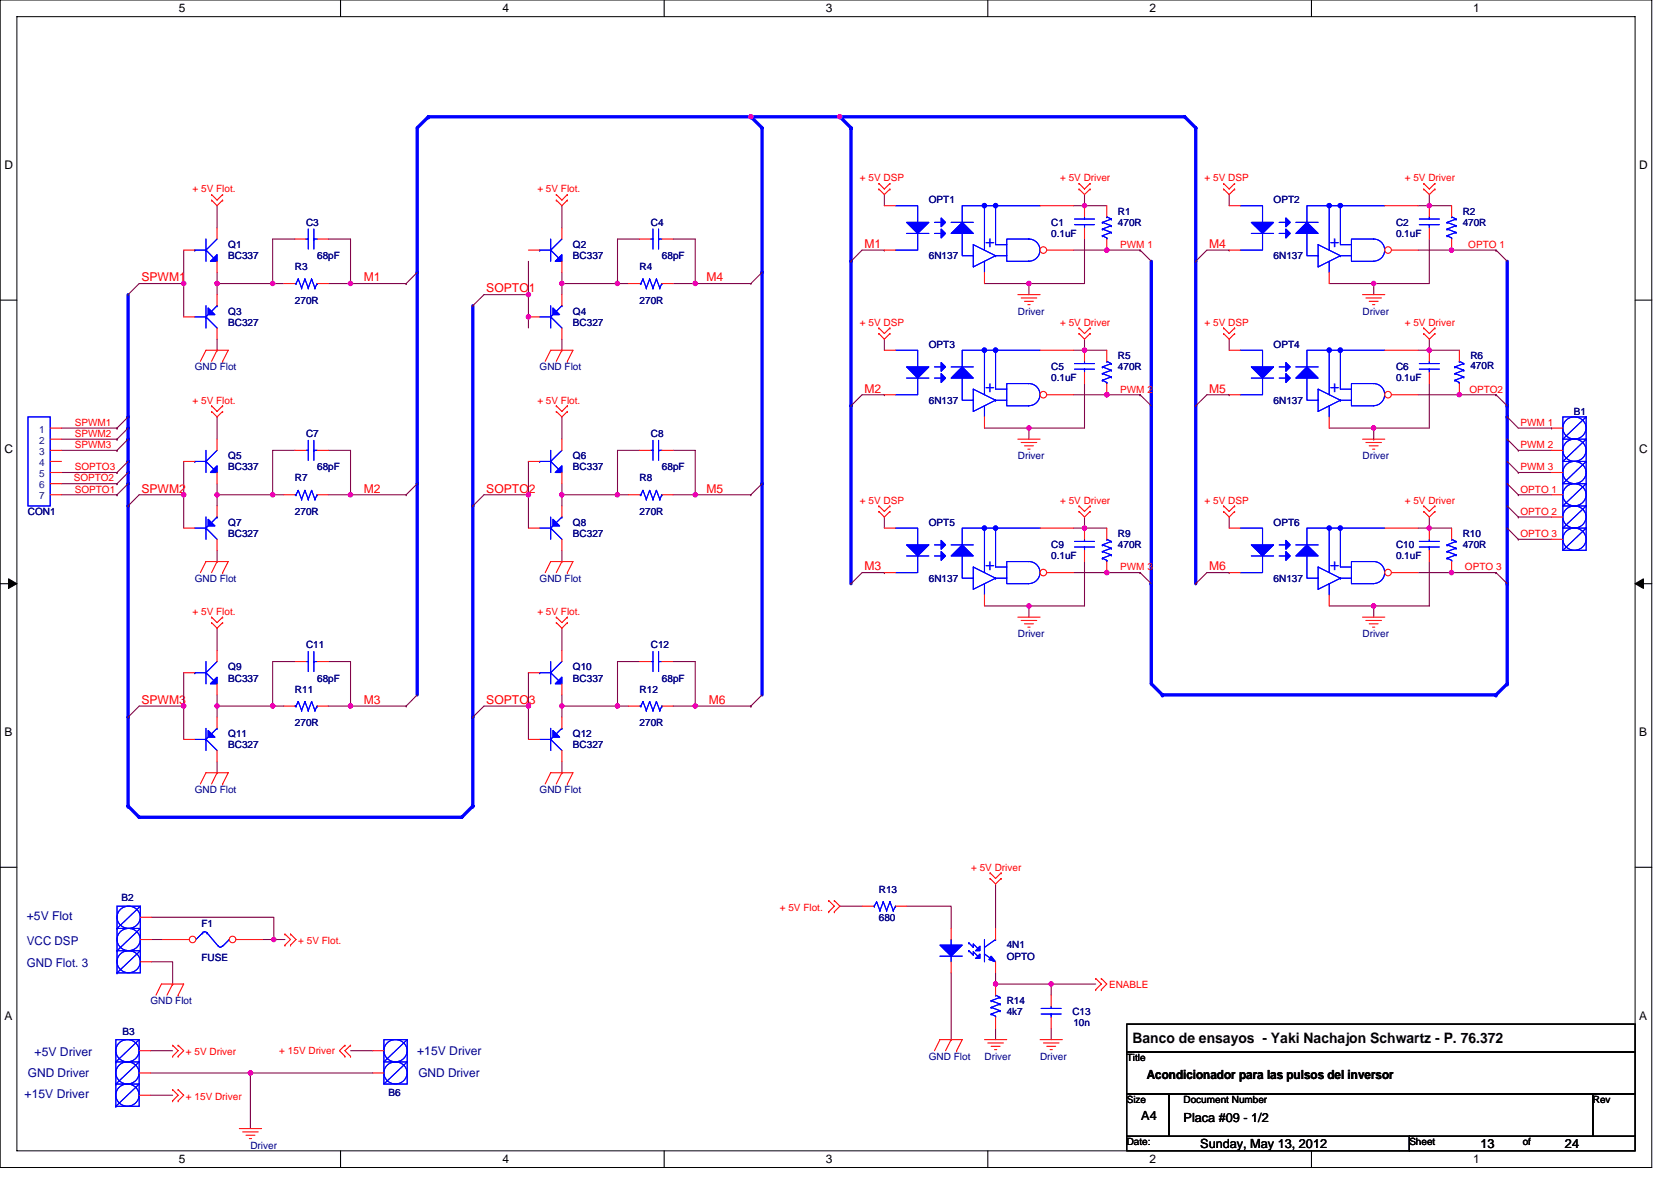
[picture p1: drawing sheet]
<svg xmlns="http://www.w3.org/2000/svg" width="297mm" height="210mm" viewBox="0 0 297 210" stroke-linecap="round" stroke-linejoin="round" font-family="sans-serif">
<defs><g id="words">
<g font-size="3.6" fill="#00f">
<text x="175" y="44.2">+</text>
<text x="236.3" y="44.2">+</text>
<text x="175" y="69.8">+</text>
<text x="236.3" y="69.8">+</text>
<text x="175" y="101.5">+</text>
<text x="236.3" y="101.5">+</text>
</g>
<text font-size="2.6" x="201.3" y="185.5">Banco de ensayos - Yaki Nachajon Schwartz - P. 76.372</text>
<g font-size="2.2" fill="#f00">
<text x="153.6" y="44.1">M1</text>
<text x="214.9" y="44.1">M4</text>
<text x="25.1" y="50">SPWM1</text>
<text x="64.7" y="50">M1</text>
<text x="86.4" y="52">SOPTO1</text>
<text x="125.6" y="50">M4</text>
<text x="153.6" y="69.8">M2</text>
<text x="214.9" y="69.8">M5</text>
<text x="25.1" y="87.6">SPWM2</text>
<text x="64.7" y="87.6">M2</text>
<text x="86.4" y="87.6">SOPTO2</text>
<text x="125.6" y="87.6">M5</text>
<text x="153.6" y="101.4">M3</text>
<text x="214.9" y="101.4">M6</text>
<text x="25.1" y="125.1">SPWM3</text>
<text x="64.7" y="125.1">M3</text>
<text x="86.4" y="125.1">SOPTO3</text>
<text x="126" y="125.1">M6</text>
</g>
<g font-size="2.2" fill="#0000a0">
<text x="4.8" y="163.7">+5V Flot</text>
<text x="4.8" y="172">GND Flot. 3</text>
<text x="4.8" y="168">VCC DSP</text>
<text x="5" y="191.5">GND Driver</text>
<text x="6.2" y="187.8">+5V Driver</text>
<text x="74.2" y="187.6">+15V Driver</text>
<text x="74.4" y="191.5">GND Driver</text>
<text x="4.4" y="195.3">+15V Driver</text>
</g>
<g font-size="2.2">
<text x="203.9" y="191.9">Acondicionador para las pulsos del inversor</text>
<text x="202.9" y="199.1">A4</text>
<text x="210.4" y="199.5">Placa #09 - 1/2</text>
<text x="213.4" y="204.1">Sunday, May 13, 2012</text>
<text x="263.2" y="204.1">13</text>
<text x="278.2" y="204.1">24</text>
</g>
<g font-size="2.1">
<text x="31.8" y="2.2">5</text>
<text x="89.3" y="2.2">4</text>
<text x="146.8" y="2.2">3</text>
<text x="204.4" y="2.2">2</text>
<text x="261.9" y="2.2">1</text>
<text x=".8" y="30.1">D</text>
<text x="291.4" y="30.1">D</text>
<text x=".8" y="80.5">C</text>
<text x="291.4" y="80.5">C</text>
<text x=".8" y="130.9">B</text>
<text x="291.4" y="130.9">B</text>
<text x=".8" y="181.3">A</text>
<text x="291.4" y="181.3">A</text>
<text x="31.8" y="206.8">5</text>
<text x="89.3" y="206.8">4</text>
<text x="146.8" y="206.8">3</text>
<text x="204.4" y="206.8">2</text>
<text x="261.9" y="206.8">1</text>
</g>
<g font-size="1.8" fill="#f00">
<text x="34.2" y="34.2">+ 5V Flot.</text>
<text x="95.5" y="34.2">+ 5V Flot.</text>
<text x="152.9" y="32.2">+ 5V DSP</text>
<text x="188.4" y="32.2">+ 5V Driver</text>
<text x="214.1" y="32.2">+ 5V DSP</text>
<text x="249.7" y="32.2">+ 5V Driver</text>
<text x="199.1" y="44.1">PWM 1</text>
<text x="261" y="44.1">OPTO 1</text>
<text x="152.9" y="57.9">+ 5V DSP</text>
<text x="188.4" y="57.9">+ 5V Driver</text>
<text x="214.1" y="57.9">+ 5V DSP</text>
<text x="249.7" y="57.9">+ 5V Driver</text>
<text x="34.2" y="71.8">+ 5V Flot.</text>
<text x="95.5" y="71.8">+ 5V Flot.</text>
<text x="199.1" y="69.8">PWM 2</text>
<text x="261.2" y="69.8">OPTO2</text>
<text x="13.3" y="77.7">SPWM2</text>
<text x="13.3" y="75.7">SPWM1</text>
<text x="270.3" y="75.7">PWM 1</text>
<text x="13.3" y="83.6">SOPTO3</text>
<text x="13.3" y="79.7">SPWM3</text>
<text x="270.3" y="83.6">PWM 3</text>
<text x="270.3" y="79.7">PWM 2</text>
<text x="13.1" y="85.6">SOPTO2</text>
<text x="13.3" y="87.6">SOPTO1</text>
<text x="152.9" y="89.6">+ 5V DSP</text>
<text x="188.4" y="89.6">+ 5V Driver</text>
<text x="214.1" y="89.6">+ 5V DSP</text>
<text x="249.7" y="89.6">+ 5V Driver</text>
<text x="270.3" y="87.6">OPTO 1</text>
<text x="270.3" y="91.5">OPTO 2</text>
<text x="270.3" y="95.5">OPTO 3</text>
<text x="199.1" y="101.4">PWM 3</text>
<text x="260.4" y="101.4">OPTO 3</text>
<text x="34.2" y="109.3">+ 5V Flot.</text>
<text x="95.5" y="109.3">+ 5V Flot.</text>
<text x="172.6" y="154.8">+ 5V Driver</text>
<text x="138.6" y="161.9">+ 5V Flot.</text>
<text x="53" y="167.9">+ 5V Flot.</text>
<text x="197.1" y="175.7">ENABLE</text>
<text x="33.1" y="187.6">+ 5V Driver</text>
<text x="49.7" y="187.4">+ 15V Driver</text>
<text x="33.1" y="195.5">+ 15V Driver</text>
</g>
<g font-size="1.8" fill="#000080">
<text x="54.4" y="40.1">C3</text>
<text x="115.7" y="40.1">C4</text>
<text x="165.1" y="36.2">OPT1</text>
<text x="186.9" y="40.1">C1</text>
<text x="198.7" y="38.2">R1</text>
<text x="198.7" y="40.1">470R</text>
<text x="226.4" y="36.2">OPT2</text>
<text x="248.2" y="40.1">C2</text>
<text x="260" y="38.2">R2</text>
<text x="260" y="40.1">470R</text>
<text x="40.6" y="44.1">Q1</text>
<text x="40.6" y="46.1">BC337</text>
<text x="56.4" y="46.1">68pF</text>
<text x="101.9" y="44.1">Q2</text>
<text x="101.9" y="46.1">BC337</text>
<text x="117.7" y="46.1">68pF</text>
<text x="165.1" y="46.1">6N137</text>
<text x="186.9" y="42.1">0.1uF</text>
<text x="226.4" y="46.1">6N137</text>
<text x="248.2" y="42.1">0.1uF</text>
<text x="52.4" y="48">R3</text>
<text x="52.4" y="54">270R</text>
<text x="113.7" y="48">R4</text>
<text x="113.7" y="54">270R</text>
<text x="40.6" y="55.9">Q3</text>
<text x="40.6" y="57.9">BC327</text>
<text x="101.9" y="55.9">Q4</text>
<text x="101.9" y="57.9">BC327</text>
<text x="180.9" y="55.9">Driver</text>
<text x="242.2" y="55.9">Driver</text>
<text x="34.6" y="65.8">GND Flot</text>
<text x="95.9" y="65.8">GND Flot</text>
<text x="165.1" y="61.9">OPT3</text>
<text x="186.9" y="65.8">C5</text>
<text x="198.7" y="63.9">R5</text>
<text x="198.7" y="65.8">470R</text>
<text x="226.4" y="61.9">OPT4</text>
<text x="248.2" y="65.8">C6</text>
<text x="261.4" y="63.9">R6</text>
<text x="261.4" y="65.6">470R</text>
<text x="165.1" y="71.8">6N137</text>
<text x="186.9" y="67.8">0.1uF</text>
<text x="226.4" y="71.8">6N137</text>
<text x="248.2" y="67.8">0.1uF</text>
<text x="54.4" y="77.7">C7</text>
<text x="115.7" y="77.7">C8</text>
<text x="279.8" y="73.7">B1</text>
<text x="40.6" y="81.7">Q5</text>
<text x="40.6" y="83.6">BC337</text>
<text x="56.4" y="83.6">68pF</text>
<text x="101.9" y="81.7">Q6</text>
<text x="101.9" y="83.6">BC337</text>
<text x="117.7" y="83.6">68pF</text>
<text x="180.9" y="81.7">Driver</text>
<text x="242.2" y="81.7">Driver</text>
<text x="52.4" y="85.6">R7</text>
<text x="113.7" y="85.6">R8</text>
<text x="5" y="91.5">CON1</text>
<text x="40.6" y="93.5">Q7</text>
<text x="40.6" y="95.5">BC327</text>
<text x="52.4" y="91.5">270R</text>
<text x="101.9" y="93.5">Q8</text>
<text x="101.9" y="95.5">BC327</text>
<text x="113.7" y="91.5">270R</text>
<text x="165.1" y="93.5">OPT5</text>
<text x="198.7" y="95.5">R9</text>
<text x="226.4" y="93.5">OPT6</text>
<text x="260" y="95.5">R10</text>
<text x="186.9" y="97.5">C9</text>
<text x="186.9" y="99.4">0.1uF</text>
<text x="198.7" y="97.5">470R</text>
<text x="248.2" y="97.5">C10</text>
<text x="248.2" y="99.4">0.1uF</text>
<text x="260" y="97.5">470R</text>
<text x="34.6" y="103.4">GND Flot</text>
<text x="95.9" y="103.4">GND Flot</text>
<text x="165.1" y="103.4">6N137</text>
<text x="226.4" y="103.4">6N137</text>
<text x="180.9" y="113.3">Driver</text>
<text x="242.2" y="113.3">Driver</text>
<text x="40.6" y="119.2">Q9</text>
<text x="54.4" y="115.3">C11</text>
<text x="101.9" y="119.2">Q10</text>
<text x="115.7" y="115.3">C12</text>
<text x="40.6" y="121.2">BC337</text>
<text x="52.4" y="123.2">R11</text>
<text x="56.4" y="121.2">68pF</text>
<text x="101.9" y="121.2">BC337</text>
<text x="113.7" y="123.2">R12</text>
<text x="117.7" y="121.2">68pF</text>
<text x="40.6" y="131.1">Q11</text>
<text x="52.4" y="129.1">270R</text>
<text x="101.9" y="131.1">Q12</text>
<text x="113.7" y="129.1">270R</text>
<text x="40.6" y="133.1">BC327</text>
<text x="101.9" y="133.1">BC327</text>
<text x="34.6" y="141">GND Flot</text>
<text x="95.9" y="141">GND Flot</text>
<text x="21.6" y="160.1">B2</text>
<text x="156.2" y="158.7">R13</text>
<text x="35.8" y="164.9">F1</text>
<text x="156.2" y="163.7">680</text>
<text x="35.8" y="170.8">FUSE</text>
<text x="179" y="168.6">4N1</text>
<text x="179" y="170.6">OPTO</text>
<text x="26.7" y="178.5">GND Flot</text>
<text x="179" y="178.5">R14</text>
<text x="21.8" y="184.1">B3</text>
<text x="179" y="180.5">4k7</text>
<text x="190.6" y="180.5">C13</text>
<text x="190.8" y="182.5">10n</text>
<text x="165.1" y="188.4">GND Flot</text>
<text x="175" y="188.4">Driver</text>
<text x="184.9" y="188.4">Driver</text>
<text x="69" y="194.9">B6</text>
<text x="44.5" y="204.2">Driver</text>
</g>
<g font-size="1.8" fill="#004080">
<text x="6.9" y="76.9">1</text>
<text x="6.9" y="78.9">2</text>
<text x="6.9" y="80.9">3</text>
<text x="6.9" y="82.8">4</text>
<text x="6.9" y="84.8">5</text>
<text x="6.9" y="86.8">6</text>
<text x="6.9" y="88.8">7</text>
</g>
<g font-size="1.8">
<text x="200.3" y="188.6">Title</text>
<text x="200.3" y="196.1">Size</text>
<text x="210.4" y="196.1">Document Number</text>
<text x="283.1" y="196.1">Rev</text>
<text x="200.3" y="203.6">Date:</text>
<text x="250.5" y="203.6">Sheet</text>
<text x="270.7" y="203.6">of</text>
</g>
</g></defs>
<path d="M0 0h293.6v207.6h-293.6zM3 3h287.7v201.6h-287.7z" fill="none" stroke="#000" stroke-width=".18"/>
<g fill="#fff">
<path d="M31.8 .3h1.2v2.4h-1.2z"/>
<path d="M31.8 204.9h1.2v2.4h-1.2z"/>
</g>
<path d="M60.5 0v3M60.5 204.6v3" fill="none" stroke="#000" stroke-width=".19"/>
<g fill="#fff">
<path d="M89.3 .3h1.2v2.4h-1.2z"/>
<path d="M89.3 204.9h1.2v2.4h-1.2z"/>
</g>
<path d="M118.1 0v3M118.1 204.6v3" fill="none" stroke="#000" stroke-width=".19"/>
<g fill="#fff">
<path d="M146.8 .3h1.2v2.4h-1.2z"/>
<path d="M146.8 204.9h1.2v2.4h-1.2z"/>
</g>
<path d="M175.6 0v3M175.6 204.6v3" fill="none" stroke="#000" stroke-width=".19"/>
<g fill="#fff">
<path d="M204.4 .3h1.1v2.4h-1.1z"/>
<path d="M204.4 204.9h1.1v2.4h-1.1z"/>
</g>
<path d="M233.1 0v3M233.1 204.6v3" fill="none" stroke="#000" stroke-width=".19"/>
<g fill="#fff">
<path d="M261.9 .3h1.2v2.4h-1.2z"/>
<path d="M261.9 204.9h1.2v2.4h-1.2z"/>
<path d="M.8 28.2h1.5v2.3h-1.5z"/>
<path d="M291.4 28.2h1.5v2.3h-1.5z"/>
<path d="M.8 78.5h1.5v2.4h-1.5z"/>
<path d="M291.4 78.5h1.5v2.4h-1.5z"/>
</g>
<path d="M0 53.4h3M290.7 53.4h2.9" fill="none" stroke="#000" stroke-width=".19"/>
<g fill="#fff">
<path d="M.8 129h1.4v2.3h-1.4z"/>
<path d="M291.4 129h1.4v2.3h-1.4z"/>
</g>
<path d="M0 103.8h3M290.7 103.8h2.9" fill="none" stroke="#000" stroke-width=".19"/>
<path d="M1.5 102.9l1.5 .9-1.5 .8zM290.7 103.8l1.4-.9v1.7z" fill="#000" stroke="#000" stroke-width=".18"/>
<g fill="#fff">
<path d="M.7 179.4h1.5v2.4h-1.5z"/>
<path d="M291.4 179.4h1.4v2.4h-1.4z"/>
</g>
<path d="M0 154.2h3M290.7 154.2h2.9M200.3 194.5h7.5v7.5h-7.5zM200.3 182.1h90.4v4.9h-90.4zM200.3 187h90.4v7.5h-90.4zM207.8 194.5h75.3v7.5h-75.3zM283.1 194.5h7.6v7.5h-7.6zM200.3 202h50.2v2.6h-50.2zM250.5 202h40.2v2.6h-40.2z" fill="none" stroke="#000" stroke-width=".19"/>
<g fill="none" stroke="#00f" stroke-width=".59">
<path d="M76.2 20.8h.1M76.2 20.8l-2 1.9v100.8M76.2 20.8h57.3M133.5 20.8l2 1.9v100.8M133.5 20.8h.1M133.5 20.8h15.8M149.3 20.8h.1M149.3 20.8h61.3l2 1.9M149.3 20.8l2 1.9M151.3 22.7v81.1M151.3 22.7h.1M212.6 22.7v81.1"/>
<path d="M212.6 22.7h.1M22.8 52.4v90.9M84 54.4v88.9M204.7 46.5v57.3M267.9 46.5v27.6M267.9 72.2h.1M267.9 74.1h.1M267.9 74.1v29.7M204.7 103.8v17.8l1.9 1.9M204.7 103.8h.1M267.9 103.8h.1M267.9 103.8v17.8"/>
<path d="M206.6 123.5h.1M206.6 123.5h59.3M265.9 123.5h.1M267.9 121.6h.1M267.9 121.6l-2 1.9M22.8 143.3l1.9 2h57.4l1.9-2M22.8 143.3h.1M84 143.3h.1"/>
</g>
<g fill="#f0f" stroke="#f0f" stroke-width=".19">
<circle cx="133.5" cy="20.7" r=".38"/>
<circle cx="149.3" cy="20.7" r=".38"/>
<circle cx="177" cy="174.9" r=".38"/>
<circle cx="186.9" cy="174.9" r=".38"/>
<circle cx="38.6" cy="125.5" r=".38"/>
<circle cx="109.7" cy="88" r=".38"/>
<circle cx="109.7" cy="125.5" r=".38"/>
<circle cx="123.6" cy="88" r=".38"/>
<circle cx="99.9" cy="50.4" r=".38"/>
<circle cx="93.9" cy="56.3" r=".38"/>
<circle cx="109.7" cy="50.4" r=".38"/>
<circle cx="99.9" cy="125.5" r=".38"/>
<circle cx="99.9" cy="88" r=".38"/>
<circle cx="38.6" cy="50.4" r=".38"/>
<circle cx="48.5" cy="125.5" r=".38"/>
<circle cx="48.5" cy="88" r=".38"/>
<circle cx="93.9" cy="52.4" r=".39"/>
<circle cx="258" cy="44.5" r=".38"/>
<circle cx="93.9" cy="88" r=".38"/>
<circle cx="32.7" cy="50.4" r=".39"/>
<circle cx="62.3" cy="125.5" r=".39"/>
<circle cx="48.5" cy="50.4" r=".38"/>
<circle cx="38.6" cy="88" r=".38"/>
<circle cx="123.6" cy="125.5" r=".38"/>
<circle cx="123.6" cy="50.4" r=".38"/>
<circle cx="32.7" cy="125.5" r=".39"/>
<circle cx="32.7" cy="88" r=".39"/>
<circle cx="62.3" cy="50.4" r=".39"/>
<circle cx="196.7" cy="44.5" r=".38"/>
<circle cx="182.9" cy="50.4" r=".38"/>
<circle cx="192.8" cy="62.3" r=".39"/>
<circle cx="196.7" cy="70.2" r=".38"/>
<circle cx="62.3" cy="88" r=".39"/>
<circle cx="182.9" cy="76.1" r=".38"/>
<circle cx="192.8" cy="36.6" r=".38"/>
<circle cx="192.8" cy="93.9" r=".38"/>
<circle cx="196.7" cy="101.8" r=".39"/>
<circle cx="182.9" cy="107.7" r=".38"/>
<circle cx="254.1" cy="36.6" r=".38"/>
<circle cx="244.2" cy="50.4" r=".38"/>
<circle cx="254.1" cy="62.3" r=".39"/>
<circle cx="244.2" cy="76.1" r=".38"/>
<circle cx="254.1" cy="93.9" r=".38"/>
<circle cx="244.2" cy="107.7" r=".38"/>
<circle cx="258" cy="101.8" r=".39"/>
<circle cx="93.9" cy="125.5" r=".38"/>
<circle cx="48.7" cy="167" r=".38"/>
<circle cx="44.5" cy="190.8" r=".39"/>
<circle cx="259.4" cy="70.2" r=".39"/>
</g>
<g fill="none" stroke="#800040" stroke-width=".19">
<path d="M38.6 36.6v3.9M99.9 36.6v3.9M157.2 34.6v2M190.8 36.6h2M192.8 36.6h3.9M192.8 36.6h.1M192.8 34.6v2M218.5 34.6v2M252.1 36.6h2M254.1 36.6h3.9M254.1 36.6h.1M254.1 34.6v2"/>
<path d="M22.8 52.4h.1M32.7 44.5v5.9M32.7 50.4h.1M32.7 50.4h-8l-1.9 2M32.7 50.4v5.9M38.6 50.4v2M38.6 50.4h.1M38.6 50.4h9.9M38.6 48.4v2M48.5 50.4h.1M48.5 50.4h2M52.4 42.5h-3.9v7.9"/>
<path d="M58.4 50.4h3.9M58.4 42.5h3.9v7.9M62.3 50.4h.1M62.3 50.4h9.9M72.2 50.4h.1M74.2 48.4l-2 2M84 54.4h.1M93.9 56.3h.1M93.9 52.4h.1M93.9 46.5v5.9M93.9 52.4v3.9M93.9 56.3v2"/>
<path d="M93.9 52.4h-7.9l-2 2M99.9 50.4h.1M99.9 50.4v2M99.9 50.4h9.9M99.9 48.4v2M109.8 50.4h.1M109.8 50.4h1.9M113.7 42.5h-3.9v7.9M119.7 42.5h3.9v7.9M119.7 50.4h3.9M123.6 50.4h.1M123.6 50.4h9.9"/>
<path d="M133.5 50.4h.1M135.5 48.4l-2 2M151.3 46.5h.1M157.2 44.5h.1M157.2 44.5h-4l-1.9 2M175 50.4h7.9M182.9 50.4v2M182.9 50.4h.1M190.8 44.5h11.9M192.8 42.5v7.9h-9.9M196.7 44.5h.1M202.7 44.5h.1"/>
<path d="M202.7 44.5l2 2M212.6 46.5h.1M218.5 44.5h.1M218.5 44.5h-4l-1.9 2M236.3 50.4h7.9M244.2 50.4h.1M244.2 50.4v2M252.1 44.5h13.8M254.1 42.5v7.9h-9.9M258 44.5h.1M265.9 44.5h.1M265.9 44.5l2 2"/>
<path d="M10.9 78.1h9.9M10.9 76.1h9.9M20.8 78.1h.1M20.8 76.1h.1M22.8 78.1l-2 2M22.8 74.1l-2 2M22.8 76.1l-2 2M38.6 74.1v4M38.6 60.3v2M99.9 74.1v4M99.9 60.3v2M151.3 72.2h.1"/>
<path d="M157.2 70.2h.1M157.2 60.3v2M157.2 70.2h-4l-1.9 2M175 76.1h7.9M182.9 76.1v2M182.9 76.1h.1M190.8 70.2h11.9M190.8 62.3h2M192.8 62.3h.1M192.8 62.3h3.9M192.8 60.3v2M192.8 68.2v7.9h-9.9"/>
<path d="M196.7 70.2h.1M202.7 70.2h.1M202.7 70.2l2 2M212.6 72.2h.1M218.5 70.2h.1M218.5 60.3v2M218.5 70.2h-4l-1.9 2M236.3 76.1h7.9M244.2 78.1h.1M244.2 76.1v2M252.1 70.2h13.8M252.1 62.3h2"/>
<path d="M254.1 62.3h.1M254.1 60.3v2M254.1 68.2v7.9h-9.9M254.1 62.3h5.3M265.9 70.2h.1M265.9 70.2l2 2M267.9 74.1h.1M267.9 78.1h.1M267.9 74.1l2 2h5.9M267.9 78.1l2 2M275.8 76.1h.1M10.9 88h9.9"/>
<path d="M10.9 84h9.9M10.9 80.1h9.9M10.9 86h9.9M20.8 84h.1M20.8 80.1h.1M20.8 86h.1M20.8 88h.1M22.8 90h.1M22.8 82l-2 2M22.8 84l-2 2M22.8 86l-2 2M32.7 88v5.9"/>
<path d="M32.7 82v6M32.7 88h.1M32.7 88h-8l-1.9 2M38.6 88v2M38.6 88h9.9M38.6 88h.1M38.6 97.9v1.9M38.6 86v2M48.5 88h.1M48.5 88h2M52.4 80.1h-3.9v7.9M58.4 88h3.9"/>
<path d="M58.4 80.1h3.9v7.9M62.3 88h.1M62.3 88h9.9M72.2 88h.1M74.2 86l-2 2M84 90h.1M93.9 88h.1M93.9 82h.1M93.9 88v5.9M93.9 88h-7.9l-2 2M93.9 82v6M99.9 88v2"/>
<path d="M99.9 88h.1M99.9 97.9v1.9M99.9 86v2M109.8 88h.1M109.8 88h1.9M113.7 80.1h-3.9v7.9h-9.9M119.7 88h3.9M119.7 80.1h3.9v7.9M123.6 88h.1M123.6 88h9.9M133.5 88h.1M135.5 86l-2 2"/>
<path d="M157.2 91.9v2M190.8 93.9h2M192.8 93.9h.1M192.8 91.9v2M192.8 93.9h3.9M192.8 99.8v7.9h-9.9v2M218.5 91.9v2M252.1 93.9h2M254.1 93.9h.1M254.1 99.8v7.9h-9.9M254.1 91.9v2M254.1 93.9h3.9"/>
<path d="M267.9 82h.1M267.9 86h.1M267.9 90h.1M267.9 93.9h.1M267.9 82l2 2M267.9 86l2 2M267.9 90l2 1.9M267.9 93.9l2 2M269.9 84h.1M269.9 80.1h.1M269.9 88h.1M269.9 91.9h.1"/>
<path d="M269.9 95.9h.1M269.9 88h5.9M269.9 84h5.9M269.9 80.1h5.9M269.9 91.9h5.9M269.9 95.9h5.9M32.7 119.6v5.9M38.6 111.7v4M52.4 117.6h-3.9v7.9M58.4 117.6h3.9v7.9M93.9 119.6h.1M93.9 119.6v5.9"/>
<path d="M99.9 111.7v4M113.7 117.6h-3.9v7.9M119.7 117.6h3.9v7.9M151.3 103.8h.1M157.2 101.8h.1M157.2 101.8h-4l-1.9 2M175 107.7h7.9M182.9 107.7h.1M190.8 101.8h11.9M196.7 101.8h.1M202.7 101.8h.1M202.7 101.8l2 2"/>
<path d="M212.6 103.8h.1M218.5 101.8h.1M218.5 101.8h-4l-1.9 2M236.3 107.7h7.9M244.2 107.7v2M244.2 107.7h.1M252.1 101.8h13.8M258 101.8h.1M265.9 101.8h.1M265.9 101.8l2 2M22.8 127.5h.1M32.7 125.5h.1"/>
<path d="M32.7 125.5h-8l-1.9 2M32.7 125.5v6M38.6 125.5h9.9M38.6 125.5h.1M38.6 125.5v2M38.6 135.4v2M38.6 123.5v2M48.5 125.5h.1M48.5 125.5h2M58.4 125.5h3.9M62.3 125.5h.1M62.3 125.5h9.9"/>
<path d="M72.2 125.5h.1M74.2 123.5l-2 2M84 127.5h.1M93.9 125.5h.1M93.9 125.5v6M93.9 125.5h-7.9l-2 2M99.9 125.5h.1M99.9 125.5v2M99.9 125.5h9.9M99.9 135.4v2M99.9 123.5v2M109.8 125.5h.1"/>
<path d="M109.8 125.5h1.9M119.7 125.5h13.8M123.6 125.5h.1M133.5 125.5h.1M135.5 123.5l-2 2M177 157.2v7.9M26.9 163.1h21.8v3.9M26.9 167h2M26.9 171h3.8v4M46.7 167h2M48.7 167h.1M48.7 167h1.9"/>
<path d="M149.3 161.1h3.9M161.2 161.1h7.9v4M169.1 173v11.8M177 173v2h9.9M186.9 175h.1M194.8 175h-7.9v1.9M26.7 186.8h4M26.7 194.7h4M26.7 190.8h17.8M44.5 190.8h.1M44.5 190.8v9.9M44.5 190.8h21.8"/>
<path d="M62.3 186.8h4M177 182.9v1.9M186.9 182.9v1.9"/>
</g>
<g fill="none" stroke="#f00" stroke-width=".19">
<path d="M37.6 35.6h.1M37.6 34.6h.1M37.6 35.6l1 1 1-1M37.6 34.6l1 1 1-1M39.6 35.6h.1M39.6 34.6h.1M98.9 35.6h.1M98.9 34.6h.1M98.9 35.6l1 1 1-1M98.9 34.6l1 1 1-1M100.9 35.6h.1M100.9 34.6h.1"/>
<path d="M156.2 33.6h.1M156.2 32.6h.1M156.2 33.6l1 1 1-1M156.2 32.6l1 1 1-1M158.2 33.6h.1M158.2 32.6h.1M191.8 33.6h.1M191.8 32.6h.1M191.8 33.6l1 1 1-1M191.8 32.6l1 1 1-1M193.8 33.6h.1M193.8 32.6h.1"/>
<path d="M217.5 33.6h.1M217.5 32.6h.1M217.5 33.6l1 1 1-1M217.5 32.6l1 1 1-1M219.5 33.6h.1M219.5 32.6h.1M253.1 33.6h.1M253.1 32.6h.1M253.1 33.6l1 1 1-1M253.1 32.6l1 1 1-1M255.1 33.6h.1M255.1 32.6h.1"/>
<path d="M156.2 59.3h.1M156.2 58.3h.1M156.2 59.3l1 1 1-1M156.2 58.3l1 1 1-1M158.2 59.3h.1M158.2 58.3h.1M180.9 52.4h4M181.5 53h2.8M182.1 53.6h1.6M182.7 54.2h.4M191.8 59.3h.1M191.8 58.3h.1"/>
<path d="M191.8 59.3l1 1 1-1M191.8 58.3l1 1 1-1M193.8 59.3h.1M193.8 58.3h.1M217.5 59.3h.1M217.5 58.3h.1M217.5 59.3l1 1 1-1M217.5 58.3l1 1 1-1M219.5 59.3h.1M219.5 58.3h.1M242.2 52.4h4M242.8 53h2.8"/>
<path d="M243.4 53.6h1.6M244 54.2h.4M253.1 59.3h.1M253.1 58.3h.1M253.1 59.3l1 1 1-1M253.1 58.3l1 1 1-1M255.1 59.3h.1M255.1 58.3h.1M35.6 64.2l1-1.9h4l-1 1.9M37.6 73.2h.1M37.6 72.2h.1M37.6 73.2l1 .9 1-.9"/>
<path d="M37.6 72.2l1 1 1-1M38.6 62.3h.1M38.6 62.3l-1 1.9M39.6 64.2h.1M39.6 73.2h.1M39.6 72.2h.1M96.9 64.2l1-1.9h4l-1 1.9M98.9 73.2h.1M98.9 72.2h.1M98.9 73.2l1 .9 1-.9M98.9 72.2l1 1 1-1M99.9 62.3h.1"/>
<path d="M99.9 62.3l-1 1.9M100.9 64.2h.1M100.9 73.2h.1M100.9 72.2h.1M180.9 78.1h4M181.5 78.7h2.8M182.1 79.3h1.6M182.7 79.9h.4M242.2 78.1h4M242.8 78.7h2.8M243.4 79.3h1.6M244 79.9h.4"/>
<path d="M246.2 62.3h5.9M38.6 99.8h.1M38.6 99.8l-1 2M99.9 99.8h.1M99.9 99.8l-1 2M156.2 90.9h.1M156.2 90h.1M156.2 90.9l1 1 1-1M156.2 90l1 .9 1-.9M158.2 90.9h.1M158.2 90h.1M191.8 90.9h.1"/>
<path d="M191.8 90h.1M191.8 90.9l1 1 1-1M191.8 90l1 .9 1-.9M193.8 90.9h.1M193.8 90h.1M217.5 90.9h.1M217.5 90h.1M217.5 90.9l1 1 1-1M217.5 90l1 .9 1-.9M219.5 90.9h.1M219.5 90h.1M253.1 90.9h.1"/>
<path d="M253.1 90h.1M253.1 90.9l1 1 1-1M253.1 90l1 .9 1-.9M255.1 90.9h.1M255.1 90h.1M35.6 101.8l1-2h4l-1 2M37.6 110.7h.1M37.6 109.7h.1M37.6 110.7l1 1 1-1M37.6 109.7l1 1 1-1M39.6 101.8h.1M39.6 110.7h.1"/>
<path d="M39.6 109.7h.1M96.9 101.8l1-2h4l-1 2M98.9 110.7h.1M98.9 109.7h.1M98.9 110.7l1 1 1-1M98.9 109.7l1 1 1-1M100.9 101.8h.1M100.9 110.7h.1M100.9 109.7h.1M180.9 109.7h4M181.5 110.3h2.8M182.1 110.9h1.6"/>
<path d="M182.7 111.5h.4M242.2 109.7h4M242.8 110.3h2.8M243.4 110.9h1.6M244 111.5h.4M35.6 139.4l1-2h4l-1 2M38.6 137.4h.1M38.6 137.4l-1 2M39.6 139.4h.1M96.9 139.4l1-2h4l-1 2M99.9 137.4h.1M99.9 137.4l-1 2"/>
<path d="M100.9 139.4h.1M176 156.2h.1M176 155.2h.1M176 156.2l1 1 1-1M176 155.2l1 1 1-1M178 156.2h.1M178 155.2h.1M27.7 176.9l1-1.9h4l-1 1.9M30.7 175h.1M30.7 175l-1 1.9M31.7 176.9h.1M50.6 168h.1"/>
<path d="M50.6 166.1h.1M50.6 166.1l1 .9-1 1M51.6 168h.1M51.6 166.1h.1M51.6 166.1l1 .9-1 1M147.3 160.1h.1M147.3 162.1h.1M147.3 160.1l1 1-1 1M148.3 162.1h.1M148.3 160.1h.1M148.3 160.1l1 1-1 1M194.8 176h.1"/>
<path d="M194.8 174h.1M194.8 174l1 1-1 1M195.8 176h.1M195.8 174h.1M195.8 174l.9 1-.9 1M30.7 187.8h.1M30.7 185.8h.1M30.7 195.7h.1M30.7 193.7h.1M30.7 185.8l1 1-1 1M30.7 193.7l1 1-1 1M31.7 187.8h.1"/>
<path d="M31.7 185.8h.1M31.7 195.7h.1M31.7 193.7h.1M31.7 185.8l1 1-1 1M31.7 193.7l1 1-1 1M61.3 185.8h.1M61.3 187.8h.1M61.3 185.8l-1 1 1 1M62.3 185.8h.1M62.3 187.8h.1M62.3 185.8l-1 1 1 1M166.1 186.8l1-2h3.9l-1 2"/>
<path d="M169.1 184.8h.1M169.1 184.8l-1 2M170 186.8h.1M175 184.8h4M175.6 185.4h2.8M176.2 186h1.6M176.8 186.6h.4M184.9 184.8h3.9M185.5 185.4h2.8M186.1 186h1.6M186.7 186.6h.4M42.5 200.7h4"/>
<path d="M43.1 201.3h2.8M43.7 201.8h1.6M44.3 202.4h.4"/>
</g>
<g fill="#00f" stroke="#00f" stroke-width=".19">
<path d="M222.4 65.2h4l-2 2z" fill-rule="evenodd"/>
<path d="M228.6 64.5l.8 .7-.8 .8z" fill-rule="evenodd"/>
<path d="M228.6 66.4l.8 .8-.8 .8z" fill-rule="evenodd"/>
<path d="M232.3 65.2l2 2h-3.9z" fill-rule="evenodd"/>
<path d="M222.4 65.2h4l-2 2z" fill-rule="evenodd"/>
<path d="M228.6 64.5l.8 .7-.8 .8z" fill-rule="evenodd"/>
<path d="M228.6 66.4l.8 .8-.8 .8z" fill-rule="evenodd"/>
<path d="M232.3 65.2l2 2h-3.9z" fill-rule="evenodd"/>
<circle cx="236.3" cy="62.3" r=".39"/>
<circle cx="238.2" cy="62.3" r=".39"/>
</g>
<g fill="none" stroke="#00f" stroke-width=".19">
<path d="M220.5 62.3h3.9v2.9M222.4 67.2h4M224.4 67.2v3h-3.9M227.4 65.2h1.2M227.4 67.2h1.2M230.4 65.2h3.9M232.3 67.2v4h2M234.3 69.2l4 2-4 2zM235.9 62.3h-3.6v2.9M236.3 62.7v7.5M236.3 72.2v1.9M236.7 62.3h9.5"/>
<path d="M238.3 71.2h.1M238.3 62.3v6.9h1.9M238.3 71.2h1.9M238.3 62.3h.1M244.2 68.2a1.96 1.96 0 0 1 1.9 2 2.01 2.01 0 0 1-1.9 1.9M244.2 68.2h-4v4h4"/>
</g>
<circle cx="246.7" cy="70.2" r=".58" fill="#fff" stroke="#f00" stroke-width=".19"/>
<g fill="none" stroke="#f00" stroke-width=".19">
<path d="M32.7 44.5h1.9M32.7 56.3h1.9M38.6 40.5v2M38.6 46.5v1.9M38.6 52.4v2M38.6 58.3v2M184.9 62.3h5.9M218.5 70.2h2M218.5 62.3h2M236.3 74.1v2M247.4 70.2h4.7M254.1 62.3v1.9"/>
<path d="M254.1 66.2v2M259.4 62.3v1.9M259.4 68.2v2M169.1 165.1v1.9M169.1 171v2M177 165.1v1.9M177 171v2"/>
</g>
<g fill="#00f" stroke="#00f" stroke-width=".19">
<path d="M167.1 168h3.9l-1.9 2z" fill-rule="evenodd"/>
<path d="M174.2 168.2v.8h-.8z" fill-rule="evenodd"/>
<path d="M174.2 169.6v.8h-.8z" fill-rule="evenodd"/>
<path d="M176.2 170l.8 1-1.2-.4z" fill-rule="evenodd"/>
<path d="M167.1 168h3.9l-1.9 2z" fill-rule="evenodd"/>
<path d="M174.2 168.2v.8h-.8z" fill-rule="evenodd"/>
<path d="M174.2 169.6v.8h-.8z" fill-rule="evenodd"/>
<path d="M176.2 170l.8 1-1.2-.4z" fill-rule="evenodd"/>
<path d="M38.6 45.3v1.2h-1.2z" fill-rule="evenodd"/>
<path d="M38.6 45.3v1.2h-1.2z" fill-rule="evenodd"/>
<path d="M37 54.8l1.2 1.1h-1.2z" fill-rule="evenodd"/>
<path d="M37 54.8l1.2 1.1h-1.2z" fill-rule="evenodd"/>
<path d="M161.2 65.2h3.9l-2 2z" fill-rule="evenodd"/>
<path d="M167.3 64.5l.8 .7-.8 .8z" fill-rule="evenodd"/>
<path d="M167.3 66.4l.8 .8-.8 .8z" fill-rule="evenodd"/>
<path d="M171 65.2l2 2h-3.9z" fill-rule="evenodd"/>
<path d="M161.2 65.2h3.9l-2 2z" fill-rule="evenodd"/>
<path d="M167.3 64.5l.8 .7-.8 .8z" fill-rule="evenodd"/>
<path d="M167.3 66.4l.8 .8-.8 .8z" fill-rule="evenodd"/>
<path d="M171 65.2l2 2h-3.9z" fill-rule="evenodd"/>
<circle cx="175" cy="62.3" r=".39"/>
<circle cx="177" cy="62.3" r=".39"/>
</g>
<g fill="none" stroke="#00f" stroke-width=".19">
<path d="M34.6 44.5h.1M34.6 56.3h2M34.6 44.5h2M36.6 44.5h.1M36.6 42.5v4M36.6 54.4v3.9M36.6 56.3h.1M36.6 44.5l1.4 1.4M36.6 56.3l2 2M37 55.9l-.4 .4M38 45.9h.1M38.6 54.4h.1"/>
<path d="M38.6 42.5l-2 2M38.6 54.4l-1 1M159.2 62.3h3.9v2.9M161.2 67.2h3.9M163.1 67.2v3h-3.9M166.1 65.2h1.2M166.1 67.2h1.2M169.1 65.2h3.9M171 67.2v4h2M173 69.2l4 2-4 2zM174.6 62.3h-3.6v2.9M175 62.7v7.5"/>
<path d="M175 72.2v1.9M175.4 62.3h9.5M177 71.2h.1M177 62.3v6.9h2M177 71.2h2M177 62.3h.1M182.9 68.2a1.97 1.97 0 0 1 2 2 1.99 1.99 0 0 1-2 1.9M182.9 68.2h-3.9v4h3.9M252.3 65.6h3.6M252.3 64.6h3.6M254.1 64.2v.4M254.1 65.6h.1"/>
<path d="M254.1 65.6v.6M258.6 67.6h.1M258.6 66.4h.1M258.6 65.2h.1M258.6 67.6l.8 .4M258.6 66.4l1.6 .6M258.6 65.2l1.6 .6M259.4 64.2h.1M259.4 68h.1M259.4 64.2l.8 .4M259.4 68v.2M260.2 67h.1"/>
<path d="M260.2 65.8h.1M260.2 64.6h.1M260.2 67l-1.6 .6M260.2 65.8l-1.6 .6M260.2 64.6l-1.6 .6M167.1 170h3.9M169.1 170v1M169.1 168h.1M169.1 167v1M172.2 167.6l.8 .8v-.5l.8 .7M172.2 167.6h.1M172.2 169l.8 .8v-.6l.8 .8"/>
<path d="M172.2 169h.1M175 167v4M175 169.6h.1M175 169.6l2 1.4M177 167h.1M177 167l-2 1.4"/>
</g>
<circle cx="185.5" cy="70.2" r=".58" fill="#fff" stroke="#f00" stroke-width=".19"/>
<g fill="none" stroke="#f00" stroke-width=".19">
<path d="M246.2 36.6h5.9M50.5 50.4h1.9M52.4 42.5h2M56.4 42.5h2M56.4 50.4h2M113.7 42.5h2M117.7 42.5h2M38.6 78.1v2M157.2 70.2h2M157.2 62.3h2M175 74.1v2M186.1 70.2h4.7"/>
<path d="M192.8 62.3v1.9M192.8 66.2v2M196.7 62.3v1.9M196.7 68.2v2M32.7 82h1.9M32.7 93.9h1.9M38.6 84v2M38.6 90v1.9M38.6 95.9v2M50.5 88h1.9M52.4 80.1h2M56.4 80.1h2"/>
<path d="M56.4 88h2M113.7 80.1h2M117.7 80.1h2M113.7 117.6h2M117.7 117.6h2M177 175v1.9M177 180.9v2"/>
</g>
<g fill="none" stroke="#00f" stroke-width=".19">
<path d="M220.5 36.6h3.9v2.9M227.4 39.5h1.2M230.4 39.5h3.9M235.9 36.6h-3.6v2.9M236.3 37v7.5M236.7 36.6h9.5M238.3 36.6v6.9h1.9M238.3 36.6h.1M52.4 50.4h.2M52.6 50.4h.1M53 49.6h.1M53 49.6l-.4 .8"/>
<path d="M53 49.6l.6 1.6M53.6 51.2h.1M54.2 49.6h.1M54.2 49.6l-.6 1.6M54.2 49.6l.6 1.6M54.4 42.5h.4M54.8 40.7v3.6M54.8 51.2h.1M55.4 49.6h.1M55.4 49.6l-.6 1.6M55.4 49.6l.6 1.6M55.8 40.7v3.6"/>
<path d="M55.8 42.5h.1M55.8 42.5h.6M56 51.2h.1M56.4 50.4h.1M56.4 50.4l-.4 .8M115.7 42.5h.4M116.1 40.7v3.6M117.1 40.7v3.6M117.1 42.5h.1M117.1 42.5h.6M222.4 41.5h4M224.4 41.5v3h-3.9"/>
<path d="M227.4 41.5h1.2M232.3 41.5v4h2M234.3 43.5l4 2-4 2zM236.3 46.5v1.9M238.3 45.5h.1M238.3 45.5h1.9M244.2 42.5a1.97 1.97 0 0 1 1.9 1.9 1.98 1.98 0 0 1-1.9 2M244.2 42.5h-4v4h4M54.8 78.3v3.6M55.8 78.3v3.6M116.1 78.3v3.6M117.1 78.3v3.6"/>
<path d="M191 65.6h3.6M191 64.6h3.6M192.8 64.2v.4M192.8 65.6h.1M192.8 65.6v.6M196 67.6h.1M196 66.4h.1M196 65.2h.1M196 67.6l.7 .4M196 66.4l1.5 .6M196 65.2l1.5 .6M196.7 64.2h.1"/>
<path d="M196.7 68h.1M196.7 64.2l.8 .4M196.7 68v.2M197.5 67h.1M197.5 65.8h.1M197.5 64.6h.1M197.5 67l-1.5 .6M197.5 65.8l-1.5 .6M197.5 64.6l-1.5 .6M34.6 82h.1M34.6 93.9h2M34.6 82h2"/>
<path d="M36.6 82h.1M36.6 80.1v3.9M36.6 91.9v4M36.6 93.9h.1M36.6 82l1.4 1.4M36.6 93.9l2 2M37 93.5l-.4 .4M38 83.4h.1M38.6 91.9h.1M38.6 80.1l-2 1.9M38.6 91.9l-1 1M52.4 88h.2"/>
<path d="M52.6 88h.1M53 87.2h.1M53 87.2l-.4 .8M53 87.2l.6 1.6M53.6 88.8h.1M54.2 87.2h.1M54.2 87.2l-.6 1.6M54.2 87.2l.6 1.6M54.4 80.1h.4M54.8 88.8h.1M55.4 87.2h.1M55.4 87.2l-.6 1.6"/>
<path d="M55.4 87.2l.6 1.6M55.8 80.1h.1M55.8 80.1h.6M56 88.8h.1M56.4 88h.1M56.4 88l-.4 .8M115.7 80.1h.4M117.1 80.1h.1M117.1 80.1h.6M115.7 117.6h.4M116.1 115.8v3.6M117.1 115.8v3.6"/>
<path d="M117.1 117.6h.1M117.1 117.6h.6M176.2 179.1h.1M176.2 177.9h.1M176.2 179.1l1.6 .6M176.2 177.9l1.6 .6M177 176.9h.1M177 176.9l.8 .4M177.8 179.7h.1M177.8 178.5h.1M177.8 177.3h.1M177.8 179.7l-1.6 .6"/>
<path d="M177.8 178.5l-1.6 .6M177.8 177.3l-1.6 .6M176.2 180.3h.1M176.2 180.3l.8 .4M177 180.7h.1M177 180.7v.2"/>
</g>
<g fill="#00f" stroke="#00f" stroke-width=".19">
<path d="M37.4 84l1.2-1.2v1.2z" fill-rule="evenodd"/>
<path d="M37.4 84l1.2-1.2v1.2z" fill-rule="evenodd"/>
<path d="M37 92.3l1.2 1.2h-1.2z" fill-rule="evenodd"/>
<path d="M37 92.3l1.2 1.2h-1.2z" fill-rule="evenodd"/>
<path d="M222.4 39.5h4l-2 2z" fill-rule="evenodd"/>
<path d="M228.6 38.8l.8 .7-.8 .8z" fill-rule="evenodd"/>
<path d="M228.6 40.7l.8 .8-.8 .8z" fill-rule="evenodd"/>
<path d="M230.4 41.5l1.9-2 2 2z" fill-rule="evenodd"/>
<path d="M222.4 39.5h4l-2 2z" fill-rule="evenodd"/>
<path d="M228.6 38.8l.8 .7-.8 .8z" fill-rule="evenodd"/>
<path d="M228.6 40.7l.8 .8-.8 .8z" fill-rule="evenodd"/>
<path d="M230.4 41.5l1.9-2 2 2z" fill-rule="evenodd"/>
<circle cx="236.3" cy="36.6" r=".38"/>
<circle cx="238.2" cy="36.6" r=".38"/>
</g>
<circle cx="246.7" cy="44.5" r=".58" fill="#fff" stroke="#f00" stroke-width=".19"/>
<g fill="none" stroke="#f00" stroke-width=".19">
<path d="M184.9 36.6h5.9M218.5 36.6h2M258 36.6v1.9M218.5 44.5h2M236.3 48.4v2M247.4 44.5h4.7M258 42.5v2M8.9 76.1h2M8.9 78.1h2M8.9 80.1h2M8.9 82h2M8.9 84h2"/>
<path d="M8.9 86h2M8.9 88h2M32.7 119.6h1.9M38.6 115.7v1.9M52.4 117.6h2M56.4 117.6h2M32.7 131.5h1.9M38.6 121.6v1.9M38.6 127.5v2M38.6 133.4v2M50.5 125.5h1.9M56.4 125.5h2"/>
<path d="M66.3 186.8h1.9M66.3 190.8h1.9"/>
</g>
<g fill="none" stroke="#00f" stroke-width=".19">
<path d="M159.2 36.6h3.9v2.9M166.1 39.5h1.2M169.1 39.5h3.9M174.6 36.6h-3.6v2.9M175 37v7.5M175.4 36.6h9.5M177 36.6v6.9h2M177 36.6h.1M257.2 39.5h.1M257.2 39.5l1.6 .6M258 38.5h.1M258 38.5l.8 .4"/>
<path d="M258.8 38.9h.1M258.8 38.9l-1.6 .6M161.2 41.5h3.9M163.1 41.5v3h-3.9M166.1 41.5h1.2M171 41.5v4h2M173 43.5l4 2-4 2zM175 46.5v1.9M177 45.5h.1M177 45.5h2M182.9 42.5a1.97 1.97 0 0 1 2 1.9 1.98 1.98 0 0 1-2 2M182.9 42.5h-3.9v4h3.9"/>
<path d="M257.2 41.9h.1M257.2 40.7h.1M257.2 41.9l.8 .4M257.2 40.7l1.6 .6M258 42.3h.1M258 42.3v.2M258.8 41.3h.1M258.8 40.1h.1M258.8 41.3l-1.6 .6M258.8 40.1l-1.6 .6M5 74.1h3.9v15.9h-3.9zM34.6 119.6h.1"/>
<path d="M34.6 119.6h2M36.6 119.6h.1M36.6 117.6v4M36.6 119.6l1.4 1.4M38.6 117.6l-2 2M54.4 117.6h.4M54.8 115.8v3.6M55.8 115.8v3.6M55.8 117.6h.1M55.8 117.6h.6M34.6 131.5h2M36.6 129.5v3.9"/>
<path d="M36.6 131.5h.1M36.6 131.5l2 1.9M37 131.1l-.4 .4M38 121h.1M38.6 129.5h.1M38.6 129.5l-1 1M52.4 125.5h.2M52.6 125.5h.1M53 124.7h.1M53 124.7l-.4 .8M53 124.7l.6 1.6M53.6 126.3h.1"/>
<path d="M54.2 124.7h.1M54.2 124.7l-.6 1.6M54.2 124.7l.6 1.6M54.8 126.3h.1M55.4 124.7h.1M55.4 124.7l-.6 1.6M55.4 124.7l.6 1.6M56 126.3h.1M56.4 125.5h.1M56.4 125.5l-.4 .8M68.2 184.8h4.2v7.9h-4.2zM68.8 189.4a2 2 0 0 1 3.4 .5 2 2 0 0 1-1.9 2.8 1.96 1.96 0 0 1-1.9-1.2 1.96 1.96 0 0 1 .4-2.1z"/>
<path d="M72.4 184.8l-4.2 4h4.2M72.4 184.8h.1M72.4 188.8h.1M72.4 188.8l-4.2 3.9"/>
<circle cx="70.3" cy="186.8" r="2.02"/>
</g>
<g fill="#00f" stroke="#00f" stroke-width=".19">
<path d="M37 129.9l1.2 1.2h-1.2z" fill-rule="evenodd"/>
<path d="M37 129.9l1.2 1.2h-1.2z" fill-rule="evenodd"/>
<path d="M38 121l.6-.6v1.2h-1.2z" fill-rule="evenodd"/>
<path d="M38 121l.6-.6v1.2h-1.2z" fill-rule="evenodd"/>
<path d="M161.2 39.5h3.9l-2 2z" fill-rule="evenodd"/>
<path d="M167.3 38.8l.8 .7-.8 .8z" fill-rule="evenodd"/>
<path d="M167.3 40.7l.8 .8-.8 .8z" fill-rule="evenodd"/>
<path d="M169.1 41.5l1.9-2 2 2z" fill-rule="evenodd"/>
<path d="M161.2 39.5h3.9l-2 2z" fill-rule="evenodd"/>
<path d="M167.3 38.8l.8 .7-.8 .8z" fill-rule="evenodd"/>
<path d="M167.3 40.7l.8 .8-.8 .8z" fill-rule="evenodd"/>
<path d="M169.1 41.5l1.9-2 2 2z" fill-rule="evenodd"/>
<circle cx="175" cy="36.6" r=".38"/>
<circle cx="177" cy="36.6" r=".38"/>
</g>
<circle cx="185.5" cy="44.5" r=".58" fill="#fff" stroke="#f00" stroke-width=".19"/>
<path d="M157.2 36.6h2M254.1 36.6v1.9M93.9 44.5h2M99.9 40.5v2M99.9 46.5v1.9M157.2 44.5h2M175 48.4v2M186.1 44.5h4.7M254.1 40.5v2M184.9 93.9h5.9" fill="none" stroke="#f00" stroke-width=".19"/>
<g fill="none" stroke="#00f" stroke-width=".19">
<path d="M252.3 39.9h3.6M252.3 38.9h3.6M254.1 38.5v.4M254.1 39.9h.1M254.1 39.9v.6M95.9 44.5h.1M95.9 44.5h2M97.9 44.5h.1M97.9 42.5v4M97.9 44.5l1.4 1.4M99.3 45.9h.1M99.9 42.5l-2 2"/>
<path d="M159.2 93.9h3.9v3M161.2 98.8h3.9M163.1 98.8v3h-3.9M166.1 96.9h1.2M166.1 98.8h1.2M169.1 96.9h3.9M171 98.8v4h2M174.6 93.9h-3.6v3M175 94.3v7.5M175.4 93.9h9.5M177 93.9v6.9h2M177 93.9h.1"/>
<path d="M182.9 99.8a1.96 1.96 0 0 1 2 2 1.96 1.96 0 0 1-2 2M182.9 99.8h-3.9v4h3.9M173 100.8l4 2-4 2zM175 103.8v2M177 102.8h.1M177 102.8h2"/>
</g>
<g fill="#00f" stroke="#00f" stroke-width=".19">
<path d="M99.3 45.9l.6-.6v1.2h-1.2z" fill-rule="evenodd"/>
<path d="M99.3 45.9l.6-.6v1.2h-1.2z" fill-rule="evenodd"/>
<path d="M161.2 96.9h3.9l-2 1.9z" fill-rule="evenodd"/>
<path d="M167.3 96.1l.8 .8-.8 .8z" fill-rule="evenodd"/>
<path d="M167.3 98.1l.8 .7-.8 .8z" fill-rule="evenodd"/>
<path d="M169.1 98.8l1.9-1.9 2 1.9z" fill-rule="evenodd"/>
<path d="M161.2 96.9h3.9l-2 1.9z" fill-rule="evenodd"/>
<path d="M167.3 96.1l.8 .8-.8 .8z" fill-rule="evenodd"/>
<path d="M167.3 98.1l.8 .7-.8 .8z" fill-rule="evenodd"/>
<path d="M169.1 98.8l1.9-1.9 2 1.9z" fill-rule="evenodd"/>
<circle cx="175" cy="93.9" r=".38"/>
<circle cx="177" cy="93.9" r=".38"/>
</g>
<circle cx="185.5" cy="101.8" r=".58" fill="#fff" stroke="#f00" stroke-width=".19"/>
<g fill="none" stroke="#f00" stroke-width=".19">
<path d="M192.8 36.6v1.9M93.9 56.3h2M99.9 52.4v2M99.9 58.3v2M111.7 50.4h2M117.7 50.4h2M192.8 40.5v2M93.9 93.9h2M99.9 90v1.9M99.9 95.9v2M111.7 88h2M117.7 88h2"/>
<path d="M157.2 93.9h2M192.8 93.9v2M192.8 97.9v1.9M196.7 93.9v2M196.7 99.8v2M246.2 93.9h5.9M157.2 101.8h2M175 105.8v1.9M186.1 101.8h4.7"/>
</g>
<g fill="none" stroke="#00f" stroke-width=".19">
<path d="M191 39.9h3.6M191 38.9h3.6M192.8 38.5v.4M192.8 39.9h.1M192.8 39.9v.6M95.9 56.3h2M97.9 54.4v3.9M97.9 56.3h.1M97.9 56.3l2 2M98.3 55.9l-.4 .4M99.9 54.4h.1M99.9 54.4l-1 1"/>
<path d="M113.7 50.4h.2M113.9 50.4h.1M114.3 49.6h.1M114.3 49.6l-.4 .8M114.3 49.6l.6 1.6M114.9 51.2h.1M115.5 49.6h.1M115.5 49.6l-.6 1.6M115.5 49.6l.6 1.6M116.1 51.2h.1M116.7 49.6h.1M116.7 49.6l-.6 1.6"/>
<path d="M116.7 49.6l.6 1.6M117.3 51.2h.1M117.7 50.4h.1M117.7 50.4l-.4 .8M95.9 93.9h2M97.9 91.9v4M97.9 93.9h.1M97.9 93.9l2 2M98.3 93.5l-.4 .4M99.9 91.9h.1M99.9 91.9l-1 1M113.7 88h.2"/>
<path d="M113.9 88h.1M114.3 87.2h.1M114.3 87.2l-.4 .8M114.3 87.2l.6 1.6M114.9 88.8h.1M115.5 87.2h.1M115.5 87.2l-.6 1.6M115.5 87.2l.6 1.6M116.1 88.8h.1M116.7 87.2h.1M116.7 87.2l-.6 1.6M116.7 87.2l.6 1.6"/>
<path d="M117.3 88.8h.1M117.7 88h.1M117.7 88l-.4 .8M191 97.3h3.6M191 96.3h3.6M192.8 95.9v.4M192.8 97.3h.1M192.8 97.3v.6M196 99.3h.1M196 98.1h.1M196 96.9h.1M196 99.3l.7 .3"/>
<path d="M196 98.1l1.5 .6M196 96.9l1.5 .6M196.7 95.9h.1M196.7 99.6h.1M196.7 95.9l.8 .4M196.7 99.6v.2M197.5 98.7h.1M197.5 97.5h.1M197.5 96.3h.1M197.5 98.7l-1.5 .6M197.5 97.5l-1.5 .6M197.5 96.3l-1.5 .6"/>
<path d="M220.5 93.9h3.9v3M222.4 98.8h4M224.4 98.8v3h-3.9M227.4 96.9h1.2M227.4 98.8h1.2M230.4 96.9h3.9M232.3 98.8v4h2M235.9 93.9h-3.6v3M236.3 94.3v7.5M236.7 93.9h9.5M238.3 93.9v6.9h1.9M238.3 93.9h.1"/>
<path d="M244.2 99.8a1.96 1.96 0 0 1 1.9 2 1.96 1.96 0 0 1-1.9 2M244.2 99.8h-4v4h4M234.3 100.8l4 2-4 2zM236.3 103.8v2M238.3 102.8h.1M238.3 102.8h1.9"/>
</g>
<g fill="#00f" stroke="#00f" stroke-width=".19">
<path d="M98.3 54.8l1.2 1.1h-1.2z" fill-rule="evenodd"/>
<path d="M98.3 54.8l1.2 1.1h-1.2z" fill-rule="evenodd"/>
<path d="M98.3 92.3l1.2 1.2h-1.2z" fill-rule="evenodd"/>
<path d="M98.3 92.3l1.2 1.2h-1.2z" fill-rule="evenodd"/>
<path d="M222.4 96.9h4l-2 1.9z" fill-rule="evenodd"/>
<path d="M228.6 96.1l.8 .8-.8 .8z" fill-rule="evenodd"/>
<path d="M228.6 98.1l.8 .7-.8 .8z" fill-rule="evenodd"/>
<path d="M232.3 96.9l2 1.9h-3.9z" fill-rule="evenodd"/>
<path d="M222.4 96.9h4l-2 1.9z" fill-rule="evenodd"/>
<path d="M228.6 96.1l.8 .8-.8 .8z" fill-rule="evenodd"/>
<path d="M228.6 98.1l.8 .7-.8 .8z" fill-rule="evenodd"/>
<path d="M232.3 96.9l2 1.9h-3.9z" fill-rule="evenodd"/>
<circle cx="236.3" cy="93.9" r=".38"/>
<circle cx="238.2" cy="93.9" r=".38"/>
</g>
<circle cx="246.7" cy="101.8" r=".58" fill="#fff" stroke="#f00" stroke-width=".19"/>
<g fill="none" stroke="#f00" stroke-width=".19">
<path d="M99.9 78.1v2M275.8 76.1h2M93.9 82h2M99.9 84v2M218.5 93.9h2M254.1 93.9v2M254.1 97.9v1.9M258 93.9v2M258 99.8v2M275.8 80.1h2M275.8 84h2M275.8 88h2"/>
<path d="M275.8 91.9h2M275.8 95.9h2M218.5 101.8h2M236.3 105.8v1.9M247.4 101.8h4.7M93.9 131.5h2M99.9 127.5v2M99.9 133.4v2M111.7 125.5h2M117.7 125.5h2M25 171h1.9M25 167h1.9"/>
<path d="M25 163.1h1.9M153.2 161.1h2M159.2 161.1h2M24.7 194.7h2M24.7 190.8h2M24.7 186.8h2"/>
</g>
<g fill="#00f" stroke="#00f" stroke-width=".19">
<path d="M99.3 83.4l.6-.6v1.2h-1.2z" fill-rule="evenodd"/>
<path d="M99.3 83.4l.6-.6v1.2h-1.2z" fill-rule="evenodd"/>
<path d="M98.3 129.9l1.2 1.2h-1.2z" fill-rule="evenodd"/>
<path d="M98.3 129.9l1.2 1.2h-1.2z" fill-rule="evenodd"/>
</g>
<g fill="none" stroke="#00f" stroke-width=".19">
<path d="M277.8 74.1h4.2v23.8h-4.2zM282 74.1l-4.2 4h4.2M282 78.1l-4.2 3.9h4.2M282 74.1h.1M282 78.1h.1M95.9 82h.1M95.9 82h2M97.9 82h.1M97.9 80.1v3.9M97.9 82l1.4 1.4M99.3 83.4h.1M99.9 80.1l-2 1.9"/>
<path d="M252.3 97.3h3.6M252.3 96.3h3.6M254.1 95.9v.4M254.1 97.3h.1M254.1 97.3v.6M257.2 99.3h.1M257.2 98.1h.1M257.2 96.9h.1M257.2 99.3l.8 .3M257.2 98.1l1.6 .6M257.2 96.9l1.6 .6M258 95.9h.1"/>
<path d="M258 99.6h.1M258 95.9l.8 .4M258 99.6v.2M258.8 98.7h.1M258.8 97.5h.1M258.8 96.3h.1M258.8 98.7l-1.6 .6M258.8 97.5l-1.6 .6M258.8 96.3l-1.6 .6M278.4 90.5a2 2 0 0 1 3.3 .6 2 2 0 0 1-1.8 2.8 1.96 1.96 0 0 1-1.9-1.2 1.96 1.96 0 0 1 .4-2.2zM282 82l-4.2 4h4.2M282 86l-4.2 4h4.2"/>
<path d="M282 90l-4.2 3.9h4.2M282 82h.1M282 86h.1M282 90h.1M282 93.9h.1M282 93.9l-4.2 4M95.9 131.5h2M97.9 129.5v3.9M97.9 131.5h.1M97.9 131.5l2 1.9M98.3 131.1l-.4 .4M99.9 129.5h.1"/>
<path d="M99.9 129.5l-1 1M113.7 125.5h.2M113.9 125.5h.1M114.3 124.7h.1M114.3 124.7l-.4 .8M114.3 124.7l.6 1.6M114.9 126.3h.1M115.5 124.7h.1M115.5 124.7l-.6 1.6M115.5 124.7l.6 1.6M116.1 126.3h.1M116.7 124.7h.1"/>
<path d="M116.7 124.7l-.6 1.6M116.7 124.7l.6 1.6M117.3 126.3h.1M117.7 125.5h.1M117.7 125.5l-.4 .8M20.8 161.1h4.2v11.9h-4.2zM20.8 169h4.2l-4.2 4M20.8 165.1h4.2l-4.2 3.9M20.8 173h.1M20.8 169h.1M20.8 165.1h.1M21.4 169.6a2 2 0 0 1 3.3 .6 2 2 0 0 1-1.8 2.8 1.96 1.96 0 0 1-1.9-1.2 1.96 1.96 0 0 1 .4-2.2z"/>
<path d="M25 161.1l-4.2 4M36 165.8l.4-.1 .4 .1M36 165.9h.1M36 165.9l-1.2 1.1M36.8 165.9h.1M36.8 165.9l2 2.3M38.8 168.2l.4 .2 .3-.2M40.8 167h.1M40.8 167l-1.2 1.2M155.2 161.1h.2M155.4 161.1h.1M155.8 160.3h.1"/>
<path d="M155.8 160.3l-.4 .8M155.8 160.3l.6 1.6M156.4 161.9h.1M157 160.3h.1M157 160.3l-.6 1.6M157 160.3l.6 1.6M157.6 161.9h.1M158.2 160.3h.1M158.2 160.3l-.6 1.6M158.2 160.3l.6 1.6M158.8 161.9h.1M159.2 161.1h.1"/>
<path d="M159.2 161.1l-.4 .8M20.6 184.8h4.1v11.9h-4.1zM20.6 192.7h4.1l-4.1 4M20.6 188.8h4.1l-4.1 3.9M20.6 196.7h.1M20.6 192.7h.1M20.6 188.8h.1M21.2 189.4a2 2 0 0 1 3.3 .5 2 2 0 0 1-1.9 2.8 1.96 1.96 0 0 1-1.8-1.2 1.96 1.96 0 0 1 .4-2.1zM24.7 184.8l-4.1 4"/>
<circle cx="279.9" cy="76.1" r="2.02"/>
<circle cx="279.9" cy="95.9" r="2.02"/>
<circle cx="279.9" cy="88" r="2.02"/>
<circle cx="279.9" cy="80" r="2.02"/>
<circle cx="279.9" cy="84" r="2.02"/>
<circle cx="22.9" cy="163.1" r="2.02"/>
<circle cx="22.9" cy="167" r="2.02"/>
<circle cx="22.7" cy="186.8" r="2.02"/>
<circle cx="22.7" cy="194.7" r="2.02"/>
</g>
<circle cx="34.2" cy="167" r=".58" fill="#fff" stroke="#f00" stroke-width=".19"/>
<path d="M28.9 167h4.8" fill="none" stroke="#f00" stroke-width=".19"/>
<circle cx="41.3" cy="167" r=".58" fill="#fff" stroke="#f00" stroke-width=".19"/>
<path d="M196.7 36.6v1.9M196.7 42.5v2M93.9 119.6h2M99.9 115.7v1.9M99.9 121.6v1.9M41.9 167h4.8M186.9 176.9v2M186.9 180.9v2" fill="none" stroke="#f00" stroke-width=".19"/>
<g fill="#00f" stroke="#00f" stroke-width=".19">
<path d="M99.3 121l.6-.6v1.2h-1.2z" fill-rule="evenodd"/>
<path d="M99.3 121l.6-.6v1.2h-1.2z" fill-rule="evenodd"/>
</g>
<g fill="none" stroke="#00f" stroke-width=".19">
<path d="M196 39.5h.1M196 39.5l1.5 .6M196.7 38.5h.1M196.7 38.5l.8 .4M197.5 38.9h.1M197.5 38.9l-1.5 .6M196 41.9h.1M196 40.7h.1M196 41.9l.7 .4M196 40.7l1.5 .6M196.7 42.3h.1M196.7 42.3v.2"/>
<path d="M197.5 41.3h.1M197.5 40.1h.1M197.5 41.3l-1.5 .6M197.5 40.1l-1.5 .6M95.9 119.6h.1M95.9 119.6h2M97.9 119.6h.1M97.9 117.6v4M97.9 119.6l1.4 1.4M99.9 117.6l-2 2M99.3 121h.1M185.1 179.3h3.5"/>
<path d="M186.9 178.9v.4M185.1 180.3h3.5M186.9 180.3h.1M186.9 180.3v.6"/>
</g>
<g fill="#f0f" stroke="#f0f" stroke-width=".19">
<circle cx="133.5" cy="20.7" r=".38"/>
<circle cx="149.3" cy="20.7" r=".38"/>
<circle cx="177" cy="174.9" r=".38"/>
<circle cx="186.9" cy="174.9" r=".38"/>
<circle cx="38.6" cy="125.5" r=".38"/>
<circle cx="109.7" cy="88" r=".38"/>
<circle cx="109.7" cy="125.5" r=".38"/>
<circle cx="123.6" cy="88" r=".38"/>
<circle cx="99.9" cy="50.4" r=".38"/>
<circle cx="93.9" cy="56.3" r=".38"/>
<circle cx="109.7" cy="50.4" r=".38"/>
<circle cx="99.9" cy="125.5" r=".38"/>
<circle cx="99.9" cy="88" r=".38"/>
<circle cx="38.6" cy="50.4" r=".38"/>
<circle cx="48.5" cy="125.5" r=".38"/>
<circle cx="48.5" cy="88" r=".38"/>
<circle cx="93.9" cy="52.4" r=".39"/>
<circle cx="258" cy="44.5" r=".38"/>
<circle cx="93.9" cy="88" r=".38"/>
<circle cx="32.7" cy="50.4" r=".39"/>
<circle cx="62.3" cy="125.5" r=".39"/>
<circle cx="48.5" cy="50.4" r=".38"/>
<circle cx="38.6" cy="88" r=".38"/>
<circle cx="123.6" cy="125.5" r=".38"/>
<circle cx="123.6" cy="50.4" r=".38"/>
<circle cx="32.7" cy="125.5" r=".39"/>
<circle cx="32.7" cy="88" r=".39"/>
<circle cx="62.3" cy="50.4" r=".39"/>
<circle cx="196.7" cy="44.5" r=".38"/>
<circle cx="182.9" cy="50.4" r=".38"/>
<circle cx="192.8" cy="62.3" r=".39"/>
<circle cx="196.7" cy="70.2" r=".38"/>
<circle cx="62.3" cy="88" r=".39"/>
<circle cx="182.9" cy="76.1" r=".38"/>
<circle cx="192.8" cy="36.6" r=".38"/>
<circle cx="192.8" cy="93.9" r=".38"/>
<circle cx="196.7" cy="101.8" r=".39"/>
<circle cx="182.9" cy="107.7" r=".38"/>
<circle cx="254.1" cy="36.6" r=".38"/>
<circle cx="244.2" cy="50.4" r=".38"/>
<circle cx="254.1" cy="62.3" r=".39"/>
<circle cx="244.2" cy="76.1" r=".38"/>
<circle cx="254.1" cy="93.9" r=".38"/>
<circle cx="244.2" cy="107.7" r=".38"/>
<circle cx="258" cy="101.8" r=".39"/>
<circle cx="93.9" cy="125.5" r=".38"/>
<circle cx="48.7" cy="167" r=".38"/>
<circle cx="44.5" cy="190.8" r=".39"/>
<circle cx="259.4" cy="70.2" r=".39"/>
</g>
<use href="#words"/>
</svg>
